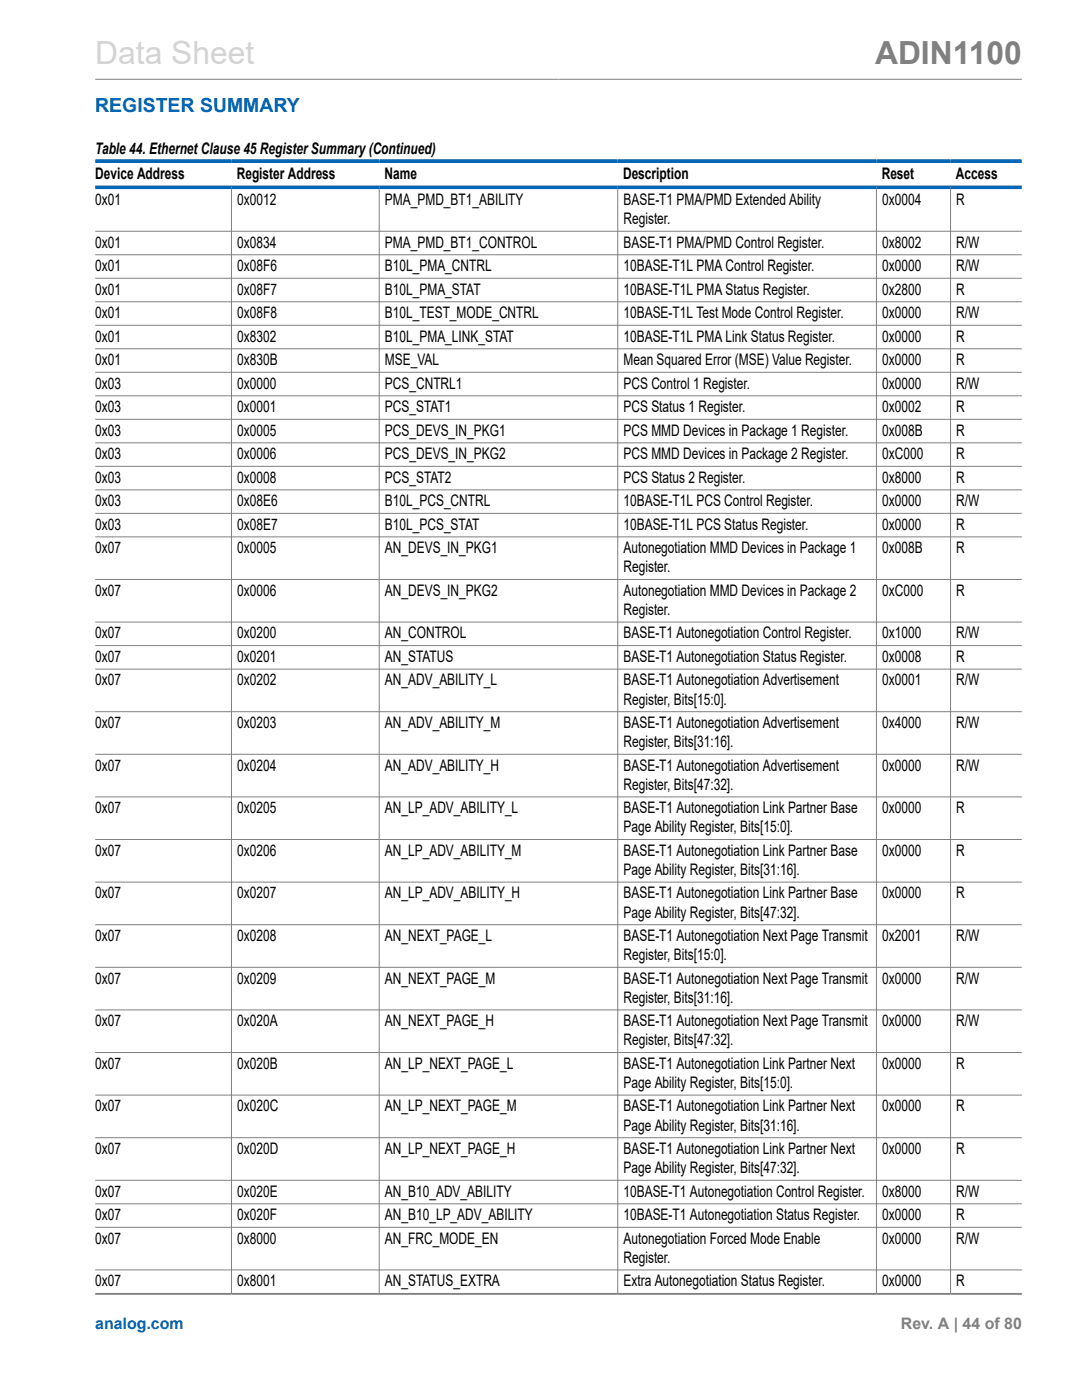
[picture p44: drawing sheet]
<svg xmlns="http://www.w3.org/2000/svg" width="216mm" height="279mm" viewBox="0 0 216 279" stroke-linecap="round" stroke-linejoin="round" font-family="sans-serif">
<defs><g id="words">
<text font-size="6.3" fill="#d3d3d3" x="19" y="12.7">Data Sheet</text>
<text font-size="6.3" fill="#808080" x="174.6" y="12.7">ADIN1100</text>
<text font-size="3.9" fill="#0067b8" x="19" y="22.3">REGISTER SUMMARY</text>
<g font-size="3.2">
<text x="19" y="30.8">Table 44. Ethernet Clause 45 Register Summary(Continued)</text>
<text x="19" y="35.7">Device Address</text>
<text x="47.2" y="35.7">Register Address</text>
<text x="76.7" y="35.7">Name</text>
<text x="124.3" y="35.7">Description</text>
<text x="175.9" y="35.7">Reset</text>
<text x="190.7" y="35.7">Access</text>
<text x="19" y="40.9">0x01</text>
<text x="47.3" y="40.9">0x0012</text>
<text x="76.8" y="40.9">PMA_PMD_BT1_ABILITY</text>
<text x="124.4" y="40.9">BASE-T1 PMA/PMD Extended Ability</text>
<text x="176" y="40.9">0x0004</text>
<text x="190.8" y="40.9">R</text>
<text x="124.4" y="44.7">Register.</text>
<text x="19" y="49.4">0x01</text>
<text x="47.3" y="49.4">0x0834</text>
<text x="76.8" y="49.4">PMA_PMD_BT1_CONTROL</text>
<text x="124.4" y="49.4">BASE-T1 PMA/PMD Control Register.</text>
<text x="176" y="49.4">0x8002</text>
<text x="190.8" y="49.4">R/W</text>
<text x="19" y="54.1">0x01</text>
<text x="19" y="58.8">0x01</text>
<text x="47.3" y="54.1">0x08F6</text>
<text x="47.3" y="58.8">0x08F7</text>
<text x="76.8" y="54.1">B10L_PMA_CNTRL</text>
<text x="76.8" y="58.8">B10L_PMA_STAT</text>
<text x="124.4" y="54.1">10BASE-T1L PMA Control Register.</text>
<text x="124.4" y="58.8">10BASE-T1L PMA Status Register.</text>
<text x="176" y="54.1">0x0000</text>
<text x="176" y="58.8">0x2800</text>
<text x="190.8" y="54.1">R/W</text>
<text x="190.8" y="58.8">R</text>
<text x="19" y="63.5">0x01</text>
<text x="47.3" y="63.5">0x08F8</text>
<text x="76.8" y="63.5">B10L_TEST_MODE_CNTRL</text>
<text x="124.4" y="63.5">10BASE-T1L Test Mode Control Register.</text>
<text x="176" y="63.5">0x0000</text>
<text x="190.8" y="63.5">R/W</text>
<text x="19" y="68.2">0x01</text>
<text x="47.3" y="68.2">0x8302</text>
<text x="76.8" y="68.2">B10L_PMA_LINK_STAT</text>
<text x="124.4" y="68.2">10BASE-T1L PMA Link Status Register.</text>
<text x="176" y="68.2">0x0000</text>
<text x="190.8" y="68.2">R</text>
<text x="19" y="72.9">0x01</text>
<text x="19" y="77.6">0x03</text>
<text x="47.3" y="72.9">0x830B</text>
<text x="47.3" y="77.6">0x0000</text>
<text x="76.8" y="72.9">MSE_VAL</text>
<text x="76.8" y="77.6">PCS_CNTRL1</text>
<text x="124.4" y="72.9">Mean Squared Error (MSE) Value Register.</text>
<text x="124.4" y="77.6">PCS Control 1 Register.</text>
<text x="176" y="72.9">0x0000</text>
<text x="176" y="77.6">0x0000</text>
<text x="190.8" y="72.9">R</text>
<text x="190.8" y="77.6">R/W</text>
<text x="19" y="82.3">0x03</text>
<text x="47.3" y="82.3">0x0001</text>
<text x="76.8" y="82.3">PCS_STAT1</text>
<text x="124.4" y="82.3">PCS Status 1 Register.</text>
<text x="176" y="82.3">0x0002</text>
<text x="190.8" y="82.3">R</text>
<text x="19" y="86.9">0x03</text>
<text x="47.3" y="86.9">0x0005</text>
<text x="76.8" y="86.9">PCS_DEVS_IN_PKG1</text>
<text x="124.4" y="86.9">PCS MMD Devices in Package 1 Register.</text>
<text x="176" y="86.9">0x008B</text>
<text x="190.8" y="86.9">R</text>
<text x="19" y="91.6">0x03</text>
<text x="47.3" y="91.6">0x0006</text>
<text x="76.8" y="91.6">PCS_DEVS_IN_PKG2</text>
<text x="124.4" y="91.6">PCS MMD Devices in Package 2 Register.</text>
<text x="176" y="91.6">0xC000</text>
<text x="190.8" y="91.6">R</text>
<text x="19" y="96.3">0x03</text>
<text x="19" y="101">0x03</text>
<text x="47.3" y="96.3">0x0008</text>
<text x="47.3" y="101">0x08E6</text>
<text x="76.8" y="96.3">PCS_STAT2</text>
<text x="76.8" y="101">B10L_PCS_CNTRL</text>
<text x="124.4" y="96.3">PCS Status 2 Register.</text>
<text x="124.4" y="101">10BASE-T1L PCS Control Register.</text>
<text x="176" y="96.3">0x8000</text>
<text x="176" y="101">0x0000</text>
<text x="190.8" y="96.3">R</text>
<text x="190.8" y="101">R/W</text>
<text x="19" y="105.7">0x03</text>
<text x="47.3" y="105.7">0x08E7</text>
<text x="76.8" y="105.7">B10L_PCS_STAT</text>
<text x="124.4" y="105.7">10BASE-T1L PCS Status Register.</text>
<text x="176" y="105.7">0x0000</text>
<text x="190.8" y="105.7">R</text>
<text x="19" y="110.4">0x07</text>
<text x="47.3" y="110.4">0x0005</text>
<text x="76.8" y="110.4">AN_DEVS_IN_PKG1</text>
<text x="124.4" y="110.4">Autonegotiation MMD Devices in Package 1</text>
<text x="176" y="110.4">0x008B</text>
<text x="190.8" y="110.4">R</text>
<text x="19" y="118.9">0x07</text>
<text x="47.3" y="118.9">0x0006</text>
<text x="76.8" y="118.9">AN_DEVS_IN_PKG2</text>
<text x="124.4" y="114.2">Register.</text>
<text x="124.4" y="118.9">Autonegotiation MMD Devices in Package 2</text>
<text x="176" y="118.9">0xC000</text>
<text x="190.8" y="118.9">R</text>
<text x="124.4" y="122.7">Register.</text>
<text x="19" y="127.4">0x07</text>
<text x="47.3" y="127.4">0x0200</text>
<text x="76.8" y="127.4">AN_CONTROL</text>
<text x="124.4" y="127.4">BASE-T1 Autonegotiation Control Register.</text>
<text x="176" y="127.4">0x1000</text>
<text x="190.8" y="127.4">R/W</text>
<text x="19" y="132.1">0x07</text>
<text x="19" y="136.8">0x07</text>
<text x="47.3" y="132.1">0x0201</text>
<text x="47.3" y="136.8">0x0202</text>
<text x="76.8" y="132.1">AN_STATUS</text>
<text x="76.8" y="136.8">AN_ADV_ABILITY_L</text>
<text x="124.4" y="132.1">BASE-T1 Autonegotiation Status Register.</text>
<text x="124.4" y="136.8">BASE-T1 Autonegotiation Advertisement</text>
<text x="176" y="132.1">0x0008</text>
<text x="176" y="136.8">0x0001</text>
<text x="190.8" y="132.1">R</text>
<text x="190.8" y="136.8">R/W</text>
<text x="124.4" y="140.6">Register, Bits[15:0].</text>
<text x="19" y="145.3">0x07</text>
<text x="47.3" y="145.3">0x0203</text>
<text x="76.8" y="145.3">AN_ADV_ABILITY_M</text>
<text x="124.4" y="145.3">BASE-T1 Autonegotiation Advertisement</text>
<text x="124.4" y="149.1">Register, Bits[31:16].</text>
<text x="176" y="145.3">0x4000</text>
<text x="190.8" y="145.3">R/W</text>
<text x="19" y="153.8">0x07</text>
<text x="47.3" y="153.8">0x0204</text>
<text x="76.8" y="153.8">AN_ADV_ABILITY_H</text>
<text x="124.4" y="153.8">BASE-T1 Autonegotiation Advertisement</text>
<text x="176" y="153.8">0x0000</text>
<text x="190.8" y="153.8">R/W</text>
<text x="124.4" y="157.6">Register, Bits[47:32].</text>
<text x="19" y="162.3">0x07</text>
<text x="47.3" y="162.3">0x0205</text>
<text x="76.8" y="162.3">AN_LP_ADV_ABILITY_L</text>
<text x="124.4" y="162.3">BASE-T1 Autonegotiation Link Partner Base</text>
<text x="124.4" y="166.1">Page Ability Register, Bits[15:0].</text>
<text x="176" y="162.3">0x0000</text>
<text x="190.8" y="162.3">R</text>
<text x="19" y="170.8">0x07</text>
<text x="47.3" y="170.8">0x0206</text>
<text x="76.8" y="170.8">AN_LP_ADV_ABILITY_M</text>
<text x="124.4" y="170.8">BASE-T1 Autonegotiation Link Partner Base</text>
<text x="176" y="170.8">0x0000</text>
<text x="190.8" y="170.8">R</text>
<text x="19" y="179.3">0x07</text>
<text x="47.3" y="179.3">0x0207</text>
<text x="76.8" y="179.3">AN_LP_ADV_ABILITY_H</text>
<text x="124.4" y="174.6">Page Ability Register, Bits[31:16].</text>
<text x="124.4" y="179.3">BASE-T1 Autonegotiation Link Partner Base</text>
<text x="176" y="179.3">0x0000</text>
<text x="190.8" y="179.3">R</text>
<text x="124.4" y="183.1">Page Ability Register, Bits[47:32].</text>
<text x="19" y="187.8">0x07</text>
<text x="47.3" y="187.8">0x0208</text>
<text x="76.8" y="187.8">AN_NEXT_PAGE_L</text>
<text x="124.4" y="187.8">BASE-T1 Autonegotiation Next Page Transmit</text>
<text x="124.4" y="191.6">Register, Bits[15:0].</text>
<text x="176" y="187.8">0x2001</text>
<text x="190.8" y="187.8">R/W</text>
<text x="19" y="196.3">0x07</text>
<text x="47.3" y="196.3">0x0209</text>
<text x="76.8" y="196.3">AN_NEXT_PAGE_M</text>
<text x="124.4" y="196.3">BASE-T1 Autonegotiation Next Page Transmit</text>
<text x="176" y="196.3">0x0000</text>
<text x="190.8" y="196.3">R/W</text>
<text x="124.4" y="200.1">Register, Bits[31:16].</text>
<text x="19" y="204.8">0x07</text>
<text x="47.3" y="204.8">0x020A</text>
<text x="76.8" y="204.8">AN_NEXT_PAGE_H</text>
<text x="124.4" y="204.8">BASE-T1 Autonegotiation Next Page Transmit</text>
<text x="124.4" y="208.6">Register, Bits[47:32].</text>
<text x="176" y="204.8">0x0000</text>
<text x="190.8" y="204.8">R/W</text>
<text x="19" y="213.3">0x07</text>
<text x="47.3" y="213.3">0x020B</text>
<text x="76.8" y="213.3">AN_LP_NEXT_PAGE_L</text>
<text x="124.4" y="213.3">BASE-T1 Autonegotiation Link Partner Next</text>
<text x="176" y="213.3">0x0000</text>
<text x="190.8" y="213.3">R</text>
<text x="19" y="221.8">0x07</text>
<text x="47.3" y="221.8">0x020C</text>
<text x="76.8" y="221.8">AN_LP_NEXT_PAGE_M</text>
<text x="124.4" y="217.1">Page Ability Register, Bits[15:0].</text>
<text x="124.4" y="221.8">BASE-T1 Autonegotiation Link Partner Next</text>
<text x="176" y="221.8">0x0000</text>
<text x="190.8" y="221.8">R</text>
<text x="124.4" y="225.6">Page Ability Register, Bits[31:16].</text>
<text x="19" y="230.3">0x07</text>
<text x="47.3" y="230.3">0x020D</text>
<text x="76.8" y="230.3">AN_LP_NEXT_PAGE_H</text>
<text x="124.4" y="230.3">BASE-T1 Autonegotiation Link Partner Next</text>
<text x="176" y="230.3">0x0000</text>
<text x="190.8" y="230.3">R</text>
<text x="19" y="238.8">0x07</text>
<text x="47.3" y="238.8">0x020E</text>
<text x="76.8" y="238.8">AN_B10_ADV_ABILITY</text>
<text x="124.4" y="234.1">Page Ability Register, Bits[47:32].</text>
<text x="124.4" y="238.8">10BASE-T1 Autonegotiation Control Register.</text>
<text x="176" y="238.8">0x8000</text>
<text x="190.8" y="238.8">R/W</text>
<text x="19" y="243.5">0x07</text>
<text x="47.3" y="243.5">0x020F</text>
<text x="76.8" y="243.5">AN_B10_LP_ADV_ABILITY</text>
<text x="124.4" y="243.5">10BASE-T1 Autonegotiation Status Register.</text>
<text x="176" y="243.5">0x0000</text>
<text x="190.8" y="243.5">R</text>
<text x="19" y="248.2">0x07</text>
<text x="47.3" y="248.2">0x8000</text>
<text x="76.8" y="248.2">AN_FRC_MODE_EN</text>
<text x="124.4" y="248.2">Autonegotiation Forced Mode Enable</text>
<text x="176" y="248.2">0x0000</text>
<text x="190.8" y="248.2">R/W</text>
<text x="19" y="256.7">0x07</text>
<text x="47.3" y="256.7">0x8001</text>
<text x="76.8" y="256.7">AN_STATUS_EXTRA</text>
<text x="124.4" y="252">Register.</text>
<text x="124.4" y="256.7">Extra Autonegotiation Status Register.</text>
<text x="176" y="256.7">0x0000</text>
<text x="190.8" y="256.7">R</text>
</g>
<text font-size="3.2" fill="#0067b8" x="19" y="265.3">analog.com</text>
<text font-size="3.2" fill="#808080" x="179.8" y="265.3">Rev. A | 44 of 80</text>
</g></defs>
<g fill="none" stroke="#808080" stroke-width=".2">
<path d="M19 15.8h184.9M46.2 37.7v220.5M75.7 37.7v220.5M123.3 37.7v220.5M174.9 37.7v220.5M189.7 37.7v220.5M19 46.2h184.9M19 50.8h184.9M19 55.5h184.9M19 60.2h184.9M19 64.9h184.9M19 69.6h184.9"/>
<path d="M19 74.3h184.9M19 79h184.9M19 83.7h184.9M19 88.4h184.9M19 93.1h184.9M19 97.8h184.9M19 102.5h184.9M19 107.1h184.9M19 115.6h184.9M19 124.1h184.9M19 128.8h184.9M19 133.5h184.9"/>
<path d="M19 142h184.9M19 150.5h184.9M19 159h184.9M19 167.5h184.9M19 176h184.9M19 184.5h184.9M19 193h184.9M19 201.5h184.9M19 210.1h184.9M19 218.6h184.9M19 227.1h184.9M19 235.6h184.9"/>
<path d="M19 240.2h184.9M19 244.9h184.9M19 253.4h184.9M19 258.1h184.9M19 258.3h184.9"/>
</g>
<path d="M19 32.2h184.9M19 37.4h184.9" fill="none" stroke="#0067b8" stroke-width=".71"/>
<use href="#words"/>
</svg>
